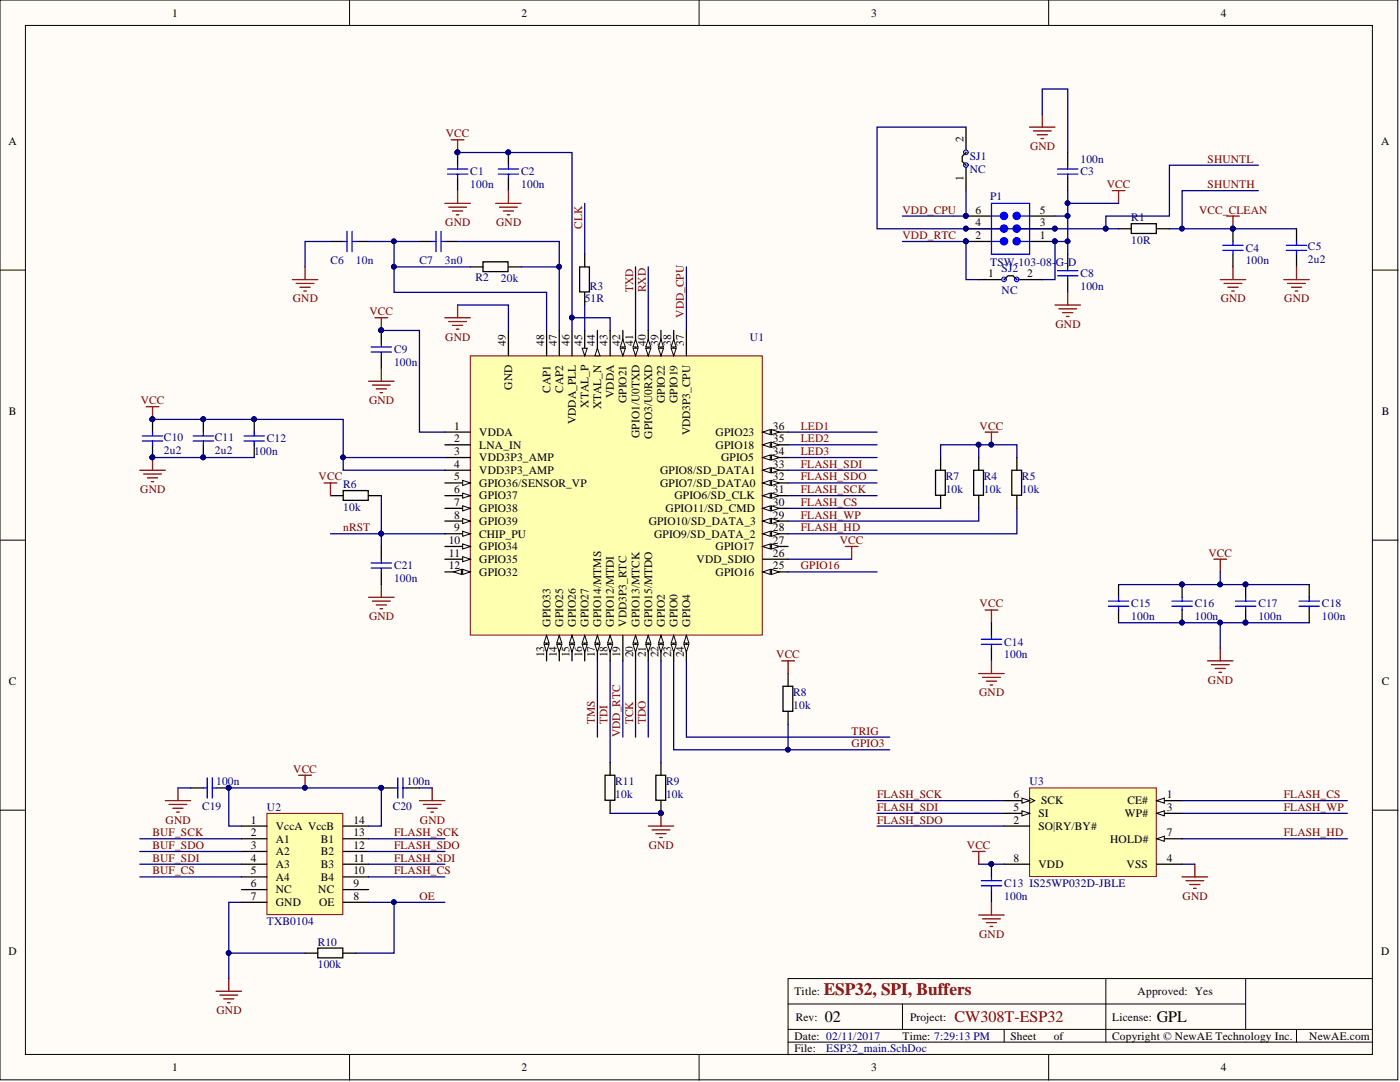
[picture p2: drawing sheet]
<svg xmlns="http://www.w3.org/2000/svg" width="279mm" height="216mm" viewBox="0 0 279 216" stroke-linecap="round" stroke-linejoin="round" font-family="sans-serif">
<defs><g id="words">
<text font-size="3.5" fill="#800000" x="164.4" y="198.6">ESP32, SPI, Buffers</text>
<g font-size="3.2">
<text x="164.6" y="204">02</text>
<text x="230.8" y="204">GPL</text>
</g>
<text font-size="3.2" fill="#800000" x="190.5" y="204">CW308T-ESP32</text>
<g font-size="2.3">
<text x="34.3" y="3.3">1</text>
<text x="104.1" y="3.3">2</text>
<text x="173.9" y="3.3">3</text>
<text x="243.6" y="3.3">4</text>
<text x="1.7" y="29">A</text>
<text x="192.3" y="28.4" transform="rotate(-90 192.3 28.4)">2</text>
<text x="275.7" y="29">A</text>
<text x="192.3" y="36.2" transform="rotate(-90 192.3 36.2)">1</text>
<text x="194.7" y="45.1">4</text>
<text x="194.7" y="47.7">2</text>
<text x="194.7" y="42.6">6</text>
<text x="207.5" y="45.1">3</text>
<text x="207.5" y="47.7">1</text>
<text x="207.5" y="42.6">5</text>
<text x="197.2" y="55.3">1</text>
<text x="205" y="55.3">2</text>
<text x="101" y="69" transform="rotate(-90 101 69)">49</text>
<text x="108.6" y="69" transform="rotate(-90 108.6 69)">48</text>
<text x="111.1" y="69" transform="rotate(-90 111.1 69)">47</text>
<text x="113.6" y="69" transform="rotate(-90 113.6 69)">46</text>
<text x="116.2" y="69" transform="rotate(-90 116.2 69)">45</text>
<text x="118.7" y="69" transform="rotate(-90 118.7 69)">44</text>
<text x="121.3" y="69" transform="rotate(-90 121.3 69)">43</text>
<text x="123.8" y="69" transform="rotate(-90 123.8 69)">42</text>
<text x="126.3" y="69" transform="rotate(-90 126.3 69)">41</text>
<text x="128.9" y="69" transform="rotate(-90 128.9 69)">40</text>
<text x="131.4" y="69" transform="rotate(-90 131.4 69)">39</text>
<text x="133.9" y="69" transform="rotate(-90 133.9 69)">38</text>
<text x="136.5" y="69" transform="rotate(-90 136.5 69)">37</text>
<text x="102.2" y="77.8" transform="rotate(-90 102.2 77.8)">GND</text>
<text x="1.8" y="82.8">B</text>
<text x="109.8" y="78.4" transform="rotate(-90 109.8 78.4)">CAP1</text>
<text x="112.4" y="78.4" transform="rotate(-90 112.4 78.4)">CAP2</text>
<text x="117.5" y="81.3" transform="rotate(-90 117.5 81.3)">XTAL_P</text>
<text x="120" y="81.7" transform="rotate(-90 120 81.7)">XTAL_N</text>
<text x="122.5" y="79.4" transform="rotate(-90 122.5 79.4)">VDDA</text>
<text x="125.1" y="80.4" transform="rotate(-90 125.1 80.4)">GPIO21</text>
<text x="132.7" y="80.4" transform="rotate(-90 132.7 80.4)">GPIO22</text>
<text x="135.2" y="80.4" transform="rotate(-90 135.2 80.4)">GPIO19</text>
<text x="275.7" y="82.8">B</text>
<text x="90.6" y="85.7">1</text>
<text x="90.6" y="88.3">2</text>
<text x="95.6" y="87">VDDA</text>
<text x="95.6" y="89.5">LNA_IN</text>
<text x="114.9" y="84.6" transform="rotate(-90 114.9 84.6)">VDDA_PLL</text>
<text x="127.6" y="87.4" transform="rotate(-90 127.6 87.4)">GPIO1/U0TXD</text>
<text x="130.1" y="87.6" transform="rotate(-90 130.1 87.6)">GPIO3/U0RXD</text>
<text x="137.7" y="86.9" transform="rotate(-90 137.7 86.9)">VDD3P3_CPU</text>
<text x="142.8" y="89.5">GPIO18</text>
<text x="142.8" y="87">GPIO23</text>
<text x="154.2" y="88.3">35</text>
<text x="154.2" y="85.7">36</text>
<text x="90.6" y="90.8">3</text>
<text x="90.6" y="93.3">4</text>
<text x="90.6" y="95.9">5</text>
<text x="95.6" y="92.1">VDD3P3_AMP</text>
<text x="95.6" y="94.6">VDD3P3_AMP</text>
<text x="131.7" y="94.6">GPIO8/SD_DATA1</text>
<text x="143.9" y="92.1">GPIO5</text>
<text x="154.2" y="95.9">32</text>
<text x="154.2" y="93.3">33</text>
<text x="154.2" y="90.8">34</text>
<text x="90.6" y="98.4">6</text>
<text x="90.6" y="100.9">7</text>
<text x="95.6" y="97.1">GPIO36/SENSOR_VP</text>
<text x="95.6" y="99.7">GPIO37</text>
<text x="131.7" y="97.1">GPIO7/SD_DATA0</text>
<text x="134.6" y="99.7">GPIO6/SD_CLK</text>
<text x="154.2" y="100.9">30</text>
<text x="154.2" y="98.4">31</text>
<text x="90.6" y="103.5">8</text>
<text x="90.6" y="106">9</text>
<text x="95.6" y="102.2">GPIO38</text>
<text x="95.6" y="104.7">GPIO39</text>
<text x="95.6" y="107.3">CHIP_PU</text>
<text x="129.5" y="104.7">GPIO10/SD_DATA_3</text>
<text x="130.6" y="107.3">GPIO9/SD_DATA_2</text>
<text x="132.8" y="102.2">GPIO11/SD_CMD</text>
<text x="154.2" y="106">28</text>
<text x="154.2" y="103.5">29</text>
<text x="89.5" y="108.5">10</text>
<text x="89.5" y="111.1">11</text>
<text x="89.5" y="113.6">12</text>
<text x="95.6" y="109.8">GPIO34</text>
<text x="95.6" y="112.3">GPIO35</text>
<text x="139" y="112.3">VDD_SDIO</text>
<text x="142.8" y="109.8">GPIO17</text>
<text x="154.2" y="113.6">25</text>
<text x="154.2" y="108.5">27</text>
<text x="154.2" y="111.1">26</text>
<text x="95.6" y="114.9">GPIO32</text>
<text x="142.8" y="114.9">GPIO16</text>
<text x="109.8" y="125" transform="rotate(-90 109.8 125)">GPIO33</text>
<text x="112.4" y="125" transform="rotate(-90 112.4 125)">GPIO25</text>
<text x="114.9" y="125" transform="rotate(-90 114.9 125)">GPIO26</text>
<text x="117.5" y="125" transform="rotate(-90 117.5 125)">GPIO27</text>
<text x="120" y="125" transform="rotate(-90 120 125)">GPIO14/MTMS</text>
<text x="122.5" y="125" transform="rotate(-90 122.5 125)">GPIO12/MTDI</text>
<text x="125.1" y="125" transform="rotate(-90 125.1 125)">VDD3P3_RTC</text>
<text x="127.6" y="125" transform="rotate(-90 127.6 125)">GPIO13/MTCK</text>
<text x="130.1" y="125" transform="rotate(-90 130.1 125)">GPIO15/MTDO</text>
<text x="132.7" y="125" transform="rotate(-90 132.7 125)">GPIO2</text>
<text x="135.2" y="125" transform="rotate(-90 135.2 125)">GPIO0</text>
<text x="137.7" y="125" transform="rotate(-90 137.7 125)">GPIO4</text>
<text x="108.6" y="131.1" transform="rotate(-90 108.6 131.1)">13</text>
<text x="111.1" y="131.1" transform="rotate(-90 111.1 131.1)">14</text>
<text x="113.6" y="131.1" transform="rotate(-90 113.6 131.1)">15</text>
<text x="116.2" y="131.1" transform="rotate(-90 116.2 131.1)">16</text>
<text x="118.7" y="131.1" transform="rotate(-90 118.7 131.1)">17</text>
<text x="121.3" y="131.1" transform="rotate(-90 121.3 131.1)">18</text>
<text x="123.8" y="131.1" transform="rotate(-90 123.8 131.1)">19</text>
<text x="126.3" y="131.1" transform="rotate(-90 126.3 131.1)">20</text>
<text x="128.9" y="131.1" transform="rotate(-90 128.9 131.1)">21</text>
<text x="131.4" y="131.1" transform="rotate(-90 131.4 131.1)">22</text>
<text x="133.9" y="131.1" transform="rotate(-90 133.9 131.1)">23</text>
<text x="136.5" y="131.1" transform="rotate(-90 136.5 131.1)">24</text>
<text x="1.8" y="136.8">C</text>
<text x="275.7" y="136.8">C</text>
<text x="202.3" y="161.8">5</text>
<text x="202.3" y="159.3">6</text>
<text x="207.8" y="160.5">SCK</text>
<text x="225" y="160.5">CE#</text>
<text x="232.9" y="159.3">1</text>
<text x="232.9" y="161.8">3</text>
<text x="50.1" y="164.3">1</text>
<text x="50.1" y="166.9">2</text>
<text x="55" y="165.6">VccA VccB</text>
<text x="70.5" y="166.9">13</text>
<text x="70.5" y="164.3">14</text>
<text x="202.3" y="164.3">2</text>
<text x="207.3" y="165.6">SO|RY/BY#</text>
<text x="207.3" y="163.1">SI</text>
<text x="224.5" y="163.1">WP#</text>
<text x="232.9" y="166.9">7</text>
<text x="50.1" y="169.4">3</text>
<text x="50.1" y="171.9">4</text>
<text x="55" y="168.1">A1</text>
<text x="55" y="170.7">A2</text>
<text x="55" y="173.2">A3</text>
<text x="64" y="173.2">B3</text>
<text x="64" y="170.7">B2</text>
<text x="64" y="168.1">B1</text>
<text x="70.5" y="171.9">11</text>
<text x="70.5" y="169.4">12</text>
<text x="202.3" y="171.9">8</text>
<text x="207.3" y="173.2">VDD</text>
<text x="221.5" y="168.1">HOLD#</text>
<text x="224.8" y="173.2">VSS</text>
<text x="232.9" y="171.9">4</text>
<text x="50.1" y="174.5">5</text>
<text x="50.1" y="177">6</text>
<text x="50.1" y="179.5">7</text>
<text x="55" y="175.7">A4</text>
<text x="55" y="178.3">NC</text>
<text x="63.5" y="178.3">NC</text>
<text x="64" y="175.7">B4</text>
<text x="70.5" y="179.5">8</text>
<text x="70.5" y="177">9</text>
<text x="70.5" y="174.5">10</text>
<text x="55" y="180.8">GND</text>
<text x="63.7" y="180.8">OE</text>
<text x="1.7" y="190.6">D</text>
<text x="275.7" y="190.6">D</text>
<text x="158.5" y="198.6">Title:</text>
<text x="158.8" y="203.6">Rev:</text>
<text x="181.6" y="203.6">Project:</text>
<text x="222" y="203.6">License:</text>
<text x="227" y="198.6">Approved: Yes</text>
<text x="158.5" y="207.4">Date: 02/11/2017</text>
<text x="158.5" y="210">File:</text>
<text x="180.1" y="207.4">Time: 7:29:13 PM</text>
<text x="201.7" y="207.4">Sheet</text>
<text x="210.3" y="207.4">of</text>
<text x="222" y="207.4">Copyright © NewAE Technology Inc.</text>
<text x="261.3" y="207.4">NewAE.com</text>
<text x="34.3" y="213.8">1</text>
<text x="104.1" y="213.8">2</text>
<text x="173.9" y="213.8">3</text>
<text x="243.6" y="213.8">4</text>
</g>
<g font-size="2.3" fill="#800000">
<text x="89" y="27.4">VCC</text>
<text x="205.6" y="29.9">GND</text>
<text x="241" y="32.5">SHUNTL</text>
<text x="220.9" y="37.5">VCC</text>
<text x="241" y="37.5">SHUNTH</text>
<text x="88.9" y="45.1">GND</text>
<text x="99" y="45.1">GND</text>
<text x="116.2" y="45.6" transform="rotate(-90 116.2 45.6)">CLK</text>
<text x="180.1" y="42.6">VDD_CPU</text>
<text x="180.1" y="47.7">VDD_RTC</text>
<text x="239.3" y="42.6">VCC_CLEAN</text>
<text x="126.3" y="58.3" transform="rotate(-90 126.3 58.3)">TXD</text>
<text x="128.9" y="58.3" transform="rotate(-90 128.9 58.3)">RXD</text>
<text x="58.4" y="60.4">GND</text>
<text x="73.7" y="62.9">VCC</text>
<text x="136.5" y="63.4" transform="rotate(-90 136.5 63.4)">VDD_CPU</text>
<text x="210.6" y="65.4">GND</text>
<text x="243.6" y="60.4">GND</text>
<text x="256.3" y="60.4">GND</text>
<text x="88.9" y="68">GND</text>
<text x="28.1" y="80.6">VCC</text>
<text x="73.6" y="80.6">GND</text>
<text x="159.8" y="85.7">LED1</text>
<text x="159.8" y="88.3">LED2</text>
<text x="195.5" y="85.7">VCC</text>
<text x="63.6" y="95.9">VCC</text>
<text x="159.8" y="95.9">FLASH_SDO</text>
<text x="159.8" y="93.3">FLASH_SDI</text>
<text x="159.8" y="90.8">LED3</text>
<text x="28" y="98.4">GND</text>
<text x="159.8" y="98.4">FLASH_SCK</text>
<text x="159.8" y="100.9">FLASH_CS</text>
<text x="68.5" y="106">nRST</text>
<text x="159.8" y="106">FLASH_HD</text>
<text x="159.8" y="103.5">FLASH_WP</text>
<text x="159.8" y="113.6">GPIO16</text>
<text x="167.6" y="108.5">VCC</text>
<text x="241.2" y="111.1">VCC</text>
<text x="73.6" y="123.8">GND</text>
<text x="195.5" y="121.2">VCC</text>
<text x="154.9" y="131.4">VCC</text>
<text x="241.1" y="136.4">GND</text>
<text x="195.4" y="139">GND</text>
<text x="118.7" y="144.5" transform="rotate(-90 118.7 144.5)">TMS</text>
<text x="121.3" y="144.5" transform="rotate(-90 121.3 144.5)">TDI</text>
<text x="123.8" y="147.1" transform="rotate(-90 123.8 147.1)">VDD_RTC</text>
<text x="126.3" y="144.5" transform="rotate(-90 126.3 144.5)">TCK</text>
<text x="128.9" y="144.5" transform="rotate(-90 128.9 144.5)">TDO</text>
<text x="170" y="146.6">TRIG</text>
<text x="170" y="149.1">GPIO3</text>
<text x="58.5" y="154.2">VCC</text>
<text x="175" y="161.8">FLASH_SDI</text>
<text x="175" y="159.3">FLASH_SCK</text>
<text x="256.2" y="161.8">FLASH_WP</text>
<text x="256.2" y="159.3">FLASH_CS</text>
<text x="30.4" y="166.9">BUF_SCK</text>
<text x="33.1" y="164.3">GND</text>
<text x="78.6" y="166.9">FLASH_SCK</text>
<text x="83.8" y="164.3">GND</text>
<text x="175" y="164.3">FLASH_SDO</text>
<text x="256.2" y="166.9">FLASH_HD</text>
<text x="30.4" y="169.4">BUF_SDO</text>
<text x="30.4" y="171.9">BUF_SDI</text>
<text x="78.6" y="171.9">FLASH_SDI</text>
<text x="78.6" y="169.4">FLASH_SDO</text>
<text x="129.5" y="169.4">GND</text>
<text x="193" y="169.4">VCC</text>
<text x="30.4" y="174.5">BUF_CS</text>
<text x="78.6" y="174.5">FLASH_CS</text>
<text x="83.7" y="179.5">OE</text>
<text x="236" y="179.5">GND</text>
<text x="195.4" y="187.1">GND</text>
<text x="43.2" y="202.4">GND</text>
</g>
<g font-size="2.3" fill="#000080">
<text x="93.9" y="35">C1</text>
<text x="104" y="35">C2</text>
<text x="193.6" y="32">SJ1</text>
<text x="193.6" y="34.5">NC</text>
<text x="215.6" y="35">C3</text>
<text x="215.6" y="32.5">100n</text>
<text x="93.9" y="37.5">100n</text>
<text x="104" y="37.5">100n</text>
<text x="197.6" y="39.8">P1</text>
<text x="225.8" y="44.1">R1</text>
<text x="66" y="52.7">C6</text>
<text x="71" y="52.7">10n</text>
<text x="83.7" y="52.7">C7</text>
<text x="88.8" y="52.7">3n0</text>
<text x="197.6" y="53">TSW-103-08-G-D</text>
<text x="225.8" y="48.7">10R</text>
<text x="248.6" y="50.2">C4</text>
<text x="248.6" y="52.7">100n</text>
<text x="261" y="50">C5</text>
<text x="261" y="52.5">2u2</text>
<text x="94.9" y="56">R2</text>
<text x="99.9" y="56.3">20k</text>
<text x="117.7" y="57.8">R3</text>
<text x="199.9" y="54.3">SJ2</text>
<text x="199.9" y="58.6">NC</text>
<text x="215.6" y="55.3">C8</text>
<text x="215.6" y="57.8">100n</text>
<text x="116.7" y="60.4">51R</text>
<text x="78.6" y="70.5">C9</text>
<text x="149.7" y="68">U1</text>
<text x="78.6" y="73">100n</text>
<text x="32.7" y="88">C10</text>
<text x="42.9" y="88">C11</text>
<text x="53.3" y="88.3">C12</text>
<text x="32.7" y="90.5">2u2</text>
<text x="42.9" y="90.5">2u2</text>
<text x="50.7" y="90.8">100n</text>
<text x="188.7" y="95.9">R7</text>
<text x="196.3" y="95.9">R4</text>
<text x="204" y="95.9">R5</text>
<text x="68.5" y="97.4">R6</text>
<text x="68.5" y="101.9">10k</text>
<text x="188.7" y="98.4">10k</text>
<text x="196.3" y="98.4">10k</text>
<text x="204" y="98.4">10k</text>
<text x="78.6" y="113.6">C21</text>
<text x="78.6" y="116.1">100n</text>
<text x="225.8" y="121.2">C15</text>
<text x="225.8" y="123.8">100n</text>
<text x="238.5" y="121.2">C16</text>
<text x="238.5" y="123.8">100n</text>
<text x="251.1" y="121.2">C17</text>
<text x="251.1" y="123.8">100n</text>
<text x="263.8" y="121.2">C18</text>
<text x="263.8" y="123.8">100n</text>
<text x="200.4" y="128.8">C14</text>
<text x="200.4" y="131.4">100n</text>
<text x="158.3" y="139">R8</text>
<text x="158.3" y="141.5">10k</text>
<text x="40.3" y="161.5">C19</text>
<text x="43.1" y="156.7">100n</text>
<text x="53.3" y="161.8">U2</text>
<text x="78.4" y="161.5">C20</text>
<text x="81.2" y="156.7">100n</text>
<text x="122.8" y="156.7">R11</text>
<text x="122.8" y="159.3">10k</text>
<text x="132.9" y="156.7">R9</text>
<text x="132.9" y="159.3">10k</text>
<text x="205.5" y="156.7">U3</text>
<text x="200.4" y="177">C13 IS25WP032D-JBLE</text>
<text x="200.4" y="179.5">100n</text>
<text x="53.3" y="184.6">TXB0104</text>
<text x="63.4" y="188.7">R10</text>
<text x="63.4" y="193.2">100k</text>
<text x="164.9" y="210">ESP32_main.SchDoc</text>
</g>
</g></defs>
<g fill="#fffcf8" stroke="#000" stroke-width=".2">
<path d="M0 0h279v215.5h-279z"/>
<path d="M5.1 5.1h268.8v205.3h-268.8z"/>
</g>
<g fill="none" stroke="#000" stroke-width=".2">
<path d="M69.8 0v5.1M139.5 0v5.1M209.3 0v5.1M0 53.9h5.1M274 53.9h5M0 107.8h5.1M274 107.8h5M0 161.7h5.1M274 161.7h5M220.7 195.3v12.6M248.6 195.3h-91.3v15.2M274 195.3h-25.4v10.1"/>
<path d="M69.8 210.5v5M139.5 210.5v5M157.3 200.3h91.3M157.3 207.9h116.7M157.3 205.4h116.7M180.1 200.3v5.1M200.4 205.4v2.5M209.3 210.5v5M258.7 205.4v2.5"/>
</g>
<path d="M93.9 71h58.2v55.7h-58.2z" fill="#ffffb0" stroke="#800000" stroke-width=".2"/>
<path d="M88.8 86.2h5.1M88.8 91.3h5.1M88.8 93.8h5.1M88.8 96.4h5.1" fill="none" stroke="#000" stroke-width=".25"/>
<path d="M92.3 95.9l1.6 .5-1.6 .5z" fill="#fffcf8"/>
<path d="M92.3 95.9l1.6 .5-1.6 .5z" fill="none" stroke="#000" stroke-width=".2"/>
<path d="M88.8 98.9h5.1" fill="none" stroke="#000" stroke-width=".25"/>
<path d="M92.3 98.4l1.6 .5-1.6 .5z" fill="#fffcf8"/>
<path d="M92.3 98.4l1.6 .5-1.6 .5z" fill="none" stroke="#000" stroke-width=".2"/>
<path d="M88.8 101.4h5.1" fill="none" stroke="#000" stroke-width=".25"/>
<path d="M92.3 100.9l1.6 .5-1.6 .5z" fill="#fffcf8"/>
<path d="M92.3 100.9l1.6 .5-1.6 .5z" fill="none" stroke="#000" stroke-width=".2"/>
<path d="M88.8 104h5.1" fill="none" stroke="#000" stroke-width=".25"/>
<path d="M92.3 103.5l1.6 .5-1.6 .5z" fill="#fffcf8"/>
<path d="M92.3 103.5l1.6 .5-1.6 .5z" fill="none" stroke="#000" stroke-width=".2"/>
<path d="M88.8 106.5h5.1" fill="none" stroke="#000" stroke-width=".25"/>
<path d="M92.3 106l1.6 .5-1.6 .5z" fill="#fffcf8"/>
<path d="M92.3 106l1.6 .5-1.6 .5z" fill="none" stroke="#000" stroke-width=".2"/>
<path d="M88.8 109h5.1" fill="none" stroke="#000" stroke-width=".25"/>
<path d="M92.3 108.5l1.6 .5-1.6 .6z" fill="#fffcf8"/>
<path d="M92.3 108.5l1.6 .5-1.6 .6z" fill="none" stroke="#000" stroke-width=".2"/>
<path d="M88.8 111.6h5.1" fill="none" stroke="#000" stroke-width=".25"/>
<path d="M92.3 111.1l1.6 .5-1.6 .5z" fill="#fffcf8"/>
<path d="M92.3 111.1l1.6 .5-1.6 .5z" fill="none" stroke="#000" stroke-width=".2"/>
<path d="M88.8 114.1h5.1" fill="none" stroke="#000" stroke-width=".25"/>
<path d="M92.3 113.6l1.6 .5-1.6 .5z" fill="#fffcf8"/>
<path d="M92.3 113.6l1.6 .5-1.6 .5z" fill="none" stroke="#000" stroke-width=".2"/>
<path d="M90.6 114.1l1.5-.5v1z" fill="#fffcf8"/>
<path d="M90.6 114.1l1.5-.5v1z" fill="none" stroke="#000" stroke-width=".2"/>
<path d="M109.1 126.8v5.1" fill="none" stroke="#000" stroke-width=".25"/>
<path d="M109.1 126.8l.5 1.5h-1z" fill="#fffcf8"/>
<path d="M109.1 126.8l.5 1.5h-1z" fill="none" stroke="#000" stroke-width=".2"/>
<path d="M108.6 128.6h1l-.5 1.5z" fill="#fffcf8"/>
<path d="M108.6 128.6h1l-.5 1.5z" fill="none" stroke="#000" stroke-width=".2"/>
<path d="M111.6 126.8v5.1" fill="none" stroke="#000" stroke-width=".25"/>
<path d="M111.6 126.8l.5 1.5h-1z" fill="#fffcf8"/>
<path d="M111.6 126.8l.5 1.5h-1z" fill="none" stroke="#000" stroke-width=".2"/>
<path d="M111.1 128.6h1l-.5 1.5z" fill="#fffcf8"/>
<path d="M111.1 128.6h1l-.5 1.5z" fill="none" stroke="#000" stroke-width=".2"/>
<path d="M114.2 126.8v5.1" fill="none" stroke="#000" stroke-width=".25"/>
<path d="M114.2 126.8l.5 1.5h-1.1z" fill="#fffcf8"/>
<path d="M114.2 126.8l.5 1.5h-1.1z" fill="none" stroke="#000" stroke-width=".2"/>
<path d="M113.6 128.6h1.1l-.5 1.5z" fill="#fffcf8"/>
<path d="M113.6 128.6h1.1l-.5 1.5z" fill="none" stroke="#000" stroke-width=".2"/>
<path d="M116.7 126.8v5.1" fill="none" stroke="#000" stroke-width=".25"/>
<path d="M116.7 126.8l.5 1.5h-1z" fill="#fffcf8"/>
<path d="M116.7 126.8l.5 1.5h-1z" fill="none" stroke="#000" stroke-width=".2"/>
<path d="M116.2 128.6h1l-.5 1.5z" fill="#fffcf8"/>
<path d="M116.2 128.6h1l-.5 1.5z" fill="none" stroke="#000" stroke-width=".2"/>
<path d="M119.2 126.8v5.1" fill="none" stroke="#000" stroke-width=".25"/>
<path d="M119.2 126.8l.5 1.5h-1z" fill="#fffcf8"/>
<path d="M119.2 126.8l.5 1.5h-1z" fill="none" stroke="#000" stroke-width=".2"/>
<path d="M118.7 128.6h1l-.5 1.5z" fill="#fffcf8"/>
<path d="M118.7 128.6h1l-.5 1.5z" fill="none" stroke="#000" stroke-width=".2"/>
<path d="M121.8 126.8v5.1" fill="none" stroke="#000" stroke-width=".25"/>
<path d="M121.8 126.8l.5 1.5h-1z" fill="#fffcf8"/>
<path d="M121.8 126.8l.5 1.5h-1z" fill="none" stroke="#000" stroke-width=".2"/>
<path d="M121.3 128.6h1l-.5 1.5z" fill="#fffcf8"/>
<path d="M121.3 128.6h1l-.5 1.5z" fill="none" stroke="#000" stroke-width=".2"/>
<path d="M126.8 126.8v5.1" fill="none" stroke="#000" stroke-width=".25"/>
<path d="M126.8 126.8l.5 1.5h-1z" fill="#fffcf8"/>
<path d="M126.8 126.8l.5 1.5h-1z" fill="none" stroke="#000" stroke-width=".2"/>
<path d="M126.3 128.6h1l-.5 1.5z" fill="#fffcf8"/>
<path d="M126.3 128.6h1l-.5 1.5z" fill="none" stroke="#000" stroke-width=".2"/>
<path d="M129.4 126.8v5.1" fill="none" stroke="#000" stroke-width=".25"/>
<path d="M129.4 126.8l.5 1.5h-1z" fill="#fffcf8"/>
<path d="M129.4 126.8l.5 1.5h-1z" fill="none" stroke="#000" stroke-width=".2"/>
<path d="M128.9 128.6h1l-.5 1.5z" fill="#fffcf8"/>
<path d="M128.9 128.6h1l-.5 1.5z" fill="none" stroke="#000" stroke-width=".2"/>
<path d="M131.9 126.8v5.1" fill="none" stroke="#000" stroke-width=".25"/>
<path d="M131.9 126.8l.5 1.5h-1z" fill="#fffcf8"/>
<path d="M131.9 126.8l.5 1.5h-1z" fill="none" stroke="#000" stroke-width=".2"/>
<path d="M131.4 128.6h1l-.5 1.5z" fill="#fffcf8"/>
<path d="M131.4 128.6h1l-.5 1.5z" fill="none" stroke="#000" stroke-width=".2"/>
<path d="M134.4 126.8v5.1" fill="none" stroke="#000" stroke-width=".25"/>
<path d="M134.4 126.8l.6 1.5h-1.1z" fill="#fffcf8"/>
<path d="M134.4 126.8l.6 1.5h-1.1z" fill="none" stroke="#000" stroke-width=".2"/>
<path d="M133.9 128.6h1.1l-.6 1.5z" fill="#fffcf8"/>
<path d="M133.9 128.6h1.1l-.6 1.5z" fill="none" stroke="#000" stroke-width=".2"/>
<path d="M137 126.8v5.1" fill="none" stroke="#000" stroke-width=".25"/>
<path d="M137 126.8l.5 1.5h-1z" fill="#fffcf8"/>
<path d="M137 126.8l.5 1.5h-1z" fill="none" stroke="#000" stroke-width=".2"/>
<path d="M136.5 128.6h1l-.5 1.5z" fill="#fffcf8"/>
<path d="M136.5 128.6h1l-.5 1.5z" fill="none" stroke="#000" stroke-width=".2"/>
<path d="M152.2 114.1h5.1" fill="none" stroke="#000" stroke-width=".25"/>
<path d="M152.2 114.1l1.5-.5v1z" fill="#fffcf8"/>
<path d="M152.2 114.1l1.5-.5v1z" fill="none" stroke="#000" stroke-width=".2"/>
<path d="M154 113.6l1.5 .5-1.5 .5z" fill="#fffcf8"/>
<path d="M154 113.6l1.5 .5-1.5 .5z" fill="none" stroke="#000" stroke-width=".2"/>
<path d="M152.2 109h5.1" fill="none" stroke="#000" stroke-width=".25"/>
<path d="M152.2 109l1.5-.5v1.1z" fill="#fffcf8"/>
<path d="M152.2 109l1.5-.5v1.1z" fill="none" stroke="#000" stroke-width=".2"/>
<path d="M154 108.5l1.5 .5-1.5 .6z" fill="#fffcf8"/>
<path d="M154 108.5l1.5 .5-1.5 .6z" fill="none" stroke="#000" stroke-width=".2"/>
<path d="M152.2 106.5h5.1" fill="none" stroke="#000" stroke-width=".25"/>
<path d="M152.2 106.5l1.5-.5v1z" fill="#fffcf8"/>
<path d="M152.2 106.5l1.5-.5v1z" fill="none" stroke="#000" stroke-width=".2"/>
<path d="M154 106l1.5 .5-1.5 .5z" fill="#fffcf8"/>
<path d="M154 106l1.5 .5-1.5 .5z" fill="none" stroke="#000" stroke-width=".2"/>
<path d="M152.2 104h5.1" fill="none" stroke="#000" stroke-width=".25"/>
<path d="M152.2 104l1.5-.5v1z" fill="#fffcf8"/>
<path d="M152.2 104l1.5-.5v1z" fill="none" stroke="#000" stroke-width=".2"/>
<path d="M154 103.5l1.5 .5-1.5 .5z" fill="#fffcf8"/>
<path d="M154 103.5l1.5 .5-1.5 .5z" fill="none" stroke="#000" stroke-width=".2"/>
<path d="M152.2 101.4h5.1" fill="none" stroke="#000" stroke-width=".25"/>
<path d="M152.2 101.4l1.5-.5v1z" fill="#fffcf8"/>
<path d="M152.2 101.4l1.5-.5v1z" fill="none" stroke="#000" stroke-width=".2"/>
<path d="M154 100.9l1.5 .5-1.5 .5z" fill="#fffcf8"/>
<path d="M154 100.9l1.5 .5-1.5 .5z" fill="none" stroke="#000" stroke-width=".2"/>
<path d="M152.2 98.9h5.1" fill="none" stroke="#000" stroke-width=".25"/>
<path d="M152.2 98.9l1.5-.5v1z" fill="#fffcf8"/>
<path d="M152.2 98.9l1.5-.5v1z" fill="none" stroke="#000" stroke-width=".2"/>
<path d="M154 98.4l1.5 .5-1.5 .5z" fill="#fffcf8"/>
<path d="M154 98.4l1.5 .5-1.5 .5z" fill="none" stroke="#000" stroke-width=".2"/>
<path d="M152.2 96.4h5.1" fill="none" stroke="#000" stroke-width=".25"/>
<path d="M152.2 96.4l1.5-.5v1z" fill="#fffcf8"/>
<path d="M152.2 96.4l1.5-.5v1z" fill="none" stroke="#000" stroke-width=".2"/>
<path d="M154 95.9l1.5 .5-1.5 .5z" fill="#fffcf8"/>
<path d="M154 95.9l1.5 .5-1.5 .5z" fill="none" stroke="#000" stroke-width=".2"/>
<path d="M152.2 93.8h5.1" fill="none" stroke="#000" stroke-width=".25"/>
<path d="M152.2 93.8l1.5-.5v1z" fill="#fffcf8"/>
<path d="M152.2 93.8l1.5-.5v1z" fill="none" stroke="#000" stroke-width=".2"/>
<path d="M154 93.3l1.5 .5-1.5 .5z" fill="#fffcf8"/>
<path d="M154 93.3l1.5 .5-1.5 .5z" fill="none" stroke="#000" stroke-width=".2"/>
<path d="M152.2 91.3h5.1" fill="none" stroke="#000" stroke-width=".25"/>
<path d="M152.2 91.3l1.5-.5v1z" fill="#fffcf8"/>
<path d="M152.2 91.3l1.5-.5v1z" fill="none" stroke="#000" stroke-width=".2"/>
<path d="M154 90.8l1.5 .5-1.5 .5z" fill="#fffcf8"/>
<path d="M154 90.8l1.5 .5-1.5 .5z" fill="none" stroke="#000" stroke-width=".2"/>
<path d="M152.2 88.8h5.1" fill="none" stroke="#000" stroke-width=".25"/>
<path d="M152.2 88.8l1.5-.5v1z" fill="#fffcf8"/>
<path d="M152.2 88.8l1.5-.5v1z" fill="none" stroke="#000" stroke-width=".2"/>
<path d="M154 88.3l1.5 .5-1.5 .5z" fill="#fffcf8"/>
<path d="M154 88.3l1.5 .5-1.5 .5z" fill="none" stroke="#000" stroke-width=".2"/>
<path d="M152.2 86.2h5.1" fill="none" stroke="#000" stroke-width=".25"/>
<path d="M152.2 86.2l1.5-.5v1z" fill="#fffcf8"/>
<path d="M152.2 86.2l1.5-.5v1z" fill="none" stroke="#000" stroke-width=".2"/>
<path d="M154 85.7l1.5 .5-1.5 .5z" fill="#fffcf8"/>
<path d="M154 85.7l1.5 .5-1.5 .5z" fill="none" stroke="#000" stroke-width=".2"/>
<path d="M134.4 65.9v5.1" fill="none" stroke="#000" stroke-width=".25"/>
<path d="M133.9 69.5h1.1l-.6 1.5z" fill="#fffcf8"/>
<path d="M133.9 69.5h1.1l-.6 1.5z" fill="none" stroke="#000" stroke-width=".2"/>
<path d="M134.4 67.7l.6 1.5h-1.1z" fill="#fffcf8"/>
<path d="M134.4 67.7l.6 1.5h-1.1z" fill="none" stroke="#000" stroke-width=".2"/>
<path d="M131.9 65.9v5.1" fill="none" stroke="#000" stroke-width=".25"/>
<path d="M131.4 69.5h1l-.5 1.5z" fill="#fffcf8"/>
<path d="M131.4 69.5h1l-.5 1.5z" fill="none" stroke="#000" stroke-width=".2"/>
<path d="M131.9 67.7l.5 1.5h-1z" fill="#fffcf8"/>
<path d="M131.9 67.7l.5 1.5h-1z" fill="none" stroke="#000" stroke-width=".2"/>
<path d="M129.4 65.9v5.1" fill="none" stroke="#000" stroke-width=".25"/>
<path d="M128.9 69.5h1l-.5 1.5z" fill="#fffcf8"/>
<path d="M128.9 69.5h1l-.5 1.5z" fill="none" stroke="#000" stroke-width=".2"/>
<path d="M129.4 67.7l.5 1.5h-1z" fill="#fffcf8"/>
<path d="M129.4 67.7l.5 1.5h-1z" fill="none" stroke="#000" stroke-width=".2"/>
<path d="M126.8 65.9v5.1" fill="none" stroke="#000" stroke-width=".25"/>
<path d="M126.3 69.5h1l-.5 1.5z" fill="#fffcf8"/>
<path d="M126.3 69.5h1l-.5 1.5z" fill="none" stroke="#000" stroke-width=".2"/>
<path d="M126.8 67.7l.5 1.5h-1z" fill="#fffcf8"/>
<path d="M126.8 67.7l.5 1.5h-1z" fill="none" stroke="#000" stroke-width=".2"/>
<path d="M124.3 65.9v5.1" fill="none" stroke="#000" stroke-width=".25"/>
<path d="M123.8 69.5h1l-.5 1.5z" fill="#fffcf8"/>
<path d="M123.8 69.5h1l-.5 1.5z" fill="none" stroke="#000" stroke-width=".2"/>
<path d="M124.3 67.7l.5 1.5h-1z" fill="#fffcf8"/>
<path d="M124.3 67.7l.5 1.5h-1z" fill="none" stroke="#000" stroke-width=".2"/>
<path d="M119.2 65.9v5.1M121.8 65.9v5.1" fill="none" stroke="#000" stroke-width=".25"/>
<path d="M119.2 69.5l.5 1.5h-1z" fill="#fffcf8"/>
<path d="M119.2 69.5l.5 1.5h-1z" fill="none" stroke="#000" stroke-width=".2"/>
<path d="M116.7 65.9v5.1" fill="none" stroke="#000" stroke-width=".25"/>
<path d="M116.2 69.5h1l-.5 1.5z" fill="#fffcf8"/>
<path d="M116.2 69.5h1l-.5 1.5z" fill="none" stroke="#000" stroke-width=".2"/>
<g fill="none" stroke="#000" stroke-width=".25">
<path d="M91.3 30.4v2.6M91.3 35.5v2.5M101.5 30.4v2.6M101.5 35.5v2.5M213.1 30.4v2.6M213.1 35.5v2.5M66 48.2h2.5M71 48.2h2.6M83.7 48.2h2.5M88.8 48.2h2.5M93.9 53.3h2.5M96.4 52.2h5v2h-5z"/>
<path d="M101.5 53.3h2.5M115.7 53.3h1.9v5h-1.9zM116.7 50.7v2.6M116.7 58.3v2.6M213.1 50.7v2.6M213.1 55.8v2.5M223.2 45.6h2.6M225.8 44.6h5v2h-5zM230.8 45.6h2.6M246.1 45.6v2.6M246.1 50.7v2.6M258.7 45.6v2.6"/>
<path d="M258.7 50.7v2.6M76.1 65.9v2.6M76.1 71v2.5M101.5 65.9v5.1M109.1 65.9v5.1M111.6 65.9v5.1M114.2 65.9v5.1M137 65.9v5.1M30.4 83.7v2.5M30.4 88.8v2.5M40.6 83.7v2.5M40.6 88.8v2.5"/>
<path d="M50.7 83.7v2.5M50.7 88.8v2.5M88.8 88.8h5.1M194.3 93.8h2v5h-2zM195.3 91.3v2.5M195.3 98.9v2.5M201.9 93.8h2v5h-2zM202.9 91.3v2.5M202.9 98.9v2.5M152.2 111.6h5.1M124.3 126.8v5.1M130.9 154.7h1.9v5h-1.9z"/>
<path d="M131.9 152.2v2.5M131.9 159.8v2.5M197.9 172.4v2.6M197.9 177.5v2.5"/>
</g>
<g fill="none" stroke="#800000" stroke-width=".25">
<path d="M90.1 27.9h2.5M91.3 27.9v2.5M91.3 38v2.6M101.5 38v2.6M205.5 25.4h5M206.2 26.1h3.6M207 26.9h2M207.8 27.6h.5M208 22.8v2.6M222 38h2.5M223.2 38v2.6M58.3 55.8h5.1"/>
<path d="M59.1 56.6h3.6M59.9 57.3h2M60.6 58.1h.5M60.9 53.3v2.5M88.8 40.6h5.1M89.5 41.3h3.6M90.3 42.1h2M91.1 42.9h.5M98.9 40.6h5.1M99.7 41.3h3.5M100.5 42.1h2M101.2 42.9h.5"/>
<path d="M213.1 58.3v2.6M243.5 55.8h5.1M244.3 56.6h3.5M244.8 43.1h2.5M245 57.3h2.1M245.8 58.1h.5M246.1 43.1v2.5M246.1 53.3v2.5M256.2 55.8h5.1M257 56.6h3.5M257.7 57.3h2.1M258.5 58.1h.5"/>
<path d="M258.7 53.3v2.5M73.6 76.1h5M74.3 76.8h3.6M74.8 63.4h2.6M75.1 77.6h2M75.8 78.4h.6M76.1 63.4v2.5M76.1 73.5v2.6M88.8 63.4h5.1M89.5 64.2h3.6M90.3 64.9h2M91.1 65.7h.5"/>
<path d="M91.3 60.9v2.5M210.5 60.9h5.1M211.3 61.6h3.6M212.1 62.4h2M212.8 63.1h.5M27.9 93.8h5.1M28.7 94.6h3.5M29.2 81.2h2.5M29.4 95.4h2.1M30.2 96.1h.5M30.4 81.2v2.5M30.4 91.3v2.5"/>
<path d="M196.6 86.2h2.5M197.9 86.2v2.6M73.6 119.2h5M74.3 119.9h3.6M76.1 116.7v2.5M168.7 109h2.5M170 109v2.6M75.1 120.7h2M75.8 121.5h.6M129.4 164.8h5M130.1 165.6h3.6M130.9 166.4h2"/>
<path d="M131.7 167.1h.5M131.9 162.3v2.5M194.1 169.9h2.5M195.3 169.9v2.5M235.9 175h5.1M236.7 175.7h3.5M237.4 176.5h2.1M238.2 177.3h.5M238.5 172.4v2.6M195.3 182.6h5.1M196.1 183.3h3.5M196.9 184.1h2"/>
<path d="M197.6 184.9h.5M197.9 180v2.6"/>
</g>
<g fill="#000080" stroke="#000080" stroke-width=".2">
<circle cx="76.1" cy="65.9" r=".47"/>
<circle cx="30.4" cy="83.6" r=".47"/>
<circle cx="91.3" cy="30.4" r=".47"/>
<circle cx="246" cy="45.6" r=".47"/>
<circle cx="30.4" cy="91.3" r=".47"/>
<circle cx="40.5" cy="83.6" r=".47"/>
<circle cx="40.5" cy="91.3" r=".47"/>
<circle cx="50.7" cy="83.6" r=".47"/>
<circle cx="101.4" cy="30.4" r=".47"/>
<circle cx="197.8" cy="172.4" r=".47"/>
<circle cx="197.8" cy="88.7" r=".47"/>
<circle cx="131.9" cy="162.3" r=".47"/>
</g>
<g fill="none" stroke="#00f" stroke-width=".25">
<path d="M89.3 34.7h4.1M89.3 33.7h4.1M91.3 33v.7M91.3 34.7v.8M99.4 34.7h4.1M99.4 33.7h4.1M101.5 33v.7M101.5 34.7v.8M211.1 34.7h4M211.1 33.7h4M213.1 33v.7M213.1 34.7v.8"/>
<path d="M68.5 48.2h.8M69.3 46.2v4M70.3 48.2h.7M70.3 46.2v4M86.2 48.2h.8M87 46.2v4M88 46.2v4M88 48.2h.8M211.1 55h4M211.1 54h4M213.1 53.3v.7M213.1 55v.8"/>
<path d="M244 50h4.1M244 48.9h4.1M246.1 48.2v.7M246.1 50v.7M256.7 50h4.1M256.7 48.9h4.1M258.7 48.2v.7M258.7 50v.7M74.1 70.2h4M74.1 69.2h4M76.1 68.5v.7M76.1 70.2v.8"/>
<path d="M28.4 88h4.1M28.4 87h4.1M30.4 86.2v.8M30.4 88v.8M38.6 88h4M38.6 87h4M40.6 86.2v.8M40.6 88v.8M48.7 88h4.1M48.7 87h4.1M50.7 86.2v.8M50.7 88v.8"/>
<path d="M195.8 176.8h4.1M195.8 175.7h4.1M197.9 175v.7M197.9 176.8v.7"/>
</g>
<path d="M205.5 157.2h25.3v17.7h-25.3z" fill="#ffffb0" stroke="#800000" stroke-width=".2"/>
<path d="M230.8 159.8h5.1" fill="none" stroke="#000" stroke-width=".25"/>
<path d="M230.8 159.8l1.6-.5v1z" fill="#fffcf8"/>
<path d="M230.8 159.8l1.6-.5v1z" fill="none" stroke="#000" stroke-width=".2"/>
<path d="M200.4 164.8h5.1M230.8 162.3h5.1" fill="none" stroke="#000" stroke-width=".25"/>
<path d="M230.8 162.3l1.6-.5v1z" fill="#fffcf8"/>
<path d="M230.8 162.3l1.6-.5v1z" fill="none" stroke="#000" stroke-width=".2"/>
<path d="M200.4 162.3h5.1M230.8 172.4h5.1" fill="none" stroke="#000" stroke-width=".25"/>
<path d="M204 161.8l1.5 .5-1.5 .5z" fill="#fffcf8"/>
<path d="M205.5 159.3l1 .5-1 .5M204 161.8l1.5 .5-1.5 .5z" fill="none" stroke="#000" stroke-width=".2"/>
<path d="M200.4 159.8h5.1" fill="none" stroke="#000" stroke-width=".25"/>
<path d="M204 159.3l1.5 .5-1.5 .5z" fill="#fffcf8"/>
<path d="M204 159.3l1.5 .5-1.5 .5z" fill="none" stroke="#000" stroke-width=".2"/>
<path d="M230.8 167.4h5.1" fill="none" stroke="#000" stroke-width=".25"/>
<path d="M230.8 167.4l1.6-.5v1z" fill="#fffcf8"/>
<path d="M230.8 167.4l1.6-.5v1z" fill="none" stroke="#000" stroke-width=".2"/>
<path d="M223.2 116.7v2.5M235.9 116.7v2.5M248.6 116.7v2.5M261.3 116.7v2.5M197.9 124.3v2.5M197.9 129.3v2.6M223.2 121.7v2.6M235.9 121.7v2.6M248.6 121.7v2.6M261.3 121.7v2.6M200.4 172.4h5.1" fill="none" stroke="#000" stroke-width=".25"/>
<g fill="none" stroke="#800000" stroke-width=".25">
<path d="M242.3 111.6h2.5M243.5 111.6v2.5M195.3 134.4h5.1M196.1 135.2h3.5M196.6 121.7h2.5M196.9 135.9h2M197.6 136.7h.5M197.9 121.7v2.6M197.9 131.9v2.5M241 131.9h5.1M241.8 132.6h3.5M242.5 133.4h2"/>
<path d="M243.3 134.1h.5M243.5 129.3v2.6"/>
</g>
<g fill="none" stroke="#00f" stroke-width=".25">
<path d="M221.2 119.9h4.1M223.2 119.2v.7M233.9 119.9h4M235.9 119.2v.7M246.6 119.9h4M248.6 119.2v.7M259.3 119.9h4M261.3 119.2v.7M195.8 128.6h4.1M195.8 127.6h4.1M197.9 126.8v.8M197.9 128.6v.7"/>
<path d="M221.2 121h4.1M223.2 121v.7M233.9 121h4M235.9 121v.7M246.6 121h4M248.6 121v.7M259.3 121h4M261.3 121v.7"/>
</g>
<g fill="#000080" stroke="#000080" stroke-width=".2">
<circle cx="235.9" cy="116.6" r=".47"/>
<circle cx="235.9" cy="124.2" r=".47"/>
<circle cx="248.6" cy="116.6" r=".47"/>
<circle cx="248.6" cy="124.2" r=".47"/>
</g>
<path d="M53.3 162.3h15.1v20.2h-15.1z" fill="#ffffb0" stroke="#800000" stroke-width=".2"/>
<g fill="none" stroke="#000" stroke-width=".25">
<path d="M195.3 55.8h5.1M202.9 55.8h5.1M48.2 164.8h5.1M48.2 167.4h5.1M48.2 169.9h5.1M48.2 172.4h5.1M48.2 175h5.1M48.2 177.5h5.1M68.5 164.8h5.1M68.5 167.4h5.1M68.5 169.9h5.1M68.5 172.4h5.1"/>
<path d="M68.5 175h5.1M68.5 177.5h5.1M48.2 180h5.1M60.9 190.2h2.5M63.4 189.2h5v1.9h-5zM68.5 180h5.1M68.5 190.2h2.5"/>
</g>
<path d="M43.1 197.8h5.1M43.9 198.6h3.5M44.6 199.3h2.1M45.7 195.3v2.5M45.4 200.1h.5" fill="none" stroke="#800000" stroke-width=".25"/>
<g fill="#c0c0c0" stroke="#00f" stroke-width=".2">
<circle cx="200.4" cy="55.8" r=".47"/>
<circle cx="202.9" cy="55.8" r=".47"/>
</g>
<path d="M192.8 25.4v5M192.8 33v5M200.4 55.8l.8-.8h1l.7 .8" fill="none" stroke="#000" stroke-width=".25"/>
<g fill="#c0c0c0" stroke="#00f" stroke-width=".2">
<circle cx="192.8" cy="32.9" r=".47"/>
<circle cx="192.8" cy="30.4" r=".47"/>
</g>
<g fill="none" stroke="#000" stroke-width=".25">
<path d="M192.8 30.4l-.8 .8v1l.8 .8M192.8 45.6h5.1M192.8 48.2h5.1M192.8 43.1h5.1M205.5 45.6h5M205.5 48.2h5M205.5 43.1h5M66 98.9h2.5M68.5 97.9h5v1.9h-5zM73.6 98.9h2.5M186.7 93.8h2v5h-2zM187.7 91.3v2.5"/>
<path d="M187.7 98.9v2.5M76.1 109v2.6M76.1 114.1v2.6M156.3 136.9h1.9v5h-1.9zM157.3 134.4v2.5M38.1 157.2h2.5M43.1 157.2h2.6M76.1 157.2h2.5M81.2 157.2h2.5M120.7 154.7h2v5h-2zM121.8 152.2v2.5M121.8 159.8v2.5"/>
<path d="M157.3 142v2.5"/>
</g>
<g fill="none" stroke="#800000" stroke-width=".25">
<path d="M64.7 96.4h2.5M66 96.4v2.5M156 131.9h2.5M157.3 131.9v2.5M33 159.8h5.1M35.5 157.2v2.6M59.6 154.7h2.6M60.9 154.7v2.5M83.7 159.8h5.1M86.2 157.2v2.6M33.7 160.5h3.6M34.5 161.3h2"/>
<path d="M35.3 162h.5M84.5 160.5h3.5M85.2 161.3h2.1M86 162h.5"/>
</g>
<g fill="#000080" stroke="#000080" stroke-width=".2">
<circle cx="60.8" cy="157.2" r=".47"/>
<circle cx="76.1" cy="157.2" r=".47"/>
<circle cx="45.6" cy="157.2" r=".47"/>
<circle cx="210.5" cy="45.6" r=".47"/>
<circle cx="210.5" cy="48.1" r=".47"/>
<circle cx="192.8" cy="45.6" r=".47"/>
<circle cx="192.8" cy="48.1" r=".47"/>
<circle cx="192.8" cy="43.1" r=".47"/>
<circle cx="30.4" cy="83.6" r=".47"/>
<circle cx="40.5" cy="83.6" r=".47"/>
<circle cx="50.7" cy="83.6" r=".47"/>
<circle cx="68.5" cy="91.3" r=".47"/>
<circle cx="76.1" cy="65.9" r=".47"/>
<circle cx="40.5" cy="91.3" r=".47"/>
<circle cx="30.4" cy="91.3" r=".47"/>
<circle cx="76.1" cy="106.5" r=".47"/>
<circle cx="197.8" cy="172.4" r=".47"/>
<circle cx="246" cy="45.6" r=".47"/>
<circle cx="213" cy="43.1" r=".47"/>
<circle cx="213" cy="40.5" r=".47"/>
<circle cx="213" cy="48.1" r=".47"/>
<circle cx="235.9" cy="45.6" r=".47"/>
<circle cx="220.7" cy="45.6" r=".47"/>
<circle cx="114.1" cy="63.4" r=".47"/>
<circle cx="91.3" cy="30.4" r=".47"/>
<circle cx="101.4" cy="30.4" r=".47"/>
<circle cx="111.6" cy="53.2" r=".47"/>
<circle cx="78.6" cy="53.2" r=".47"/>
<circle cx="78.6" cy="48.1" r=".47"/>
<circle cx="195.3" cy="88.7" r=".47"/>
<circle cx="197.8" cy="88.7" r=".47"/>
<circle cx="235.9" cy="116.6" r=".47"/>
<circle cx="243.5" cy="116.6" r=".47"/>
<circle cx="248.6" cy="116.6" r=".47"/>
<circle cx="235.9" cy="124.2" r=".47"/>
<circle cx="243.5" cy="124.2" r=".47"/>
<circle cx="248.6" cy="124.2" r=".47"/>
<circle cx="45.6" cy="190.2" r=".47"/>
<circle cx="78.6" cy="180" r=".47"/>
<circle cx="157.2" cy="149.6" r=".47"/>
<circle cx="131.9" cy="162.3" r=".47"/>
</g>
<g fill="none" stroke="#00f" stroke-width=".25">
<path d="M197.9 40.6h7.6v10.1h-7.6zM197.9 45.6h1.7M197.9 48.2h1.7M197.9 43.1h1.7M203.7 45.6h1.8M203.7 48.2h1.8M203.7 43.1h1.8M74.1 113.4h4M74.1 112.3h4M76.1 111.6v.7M76.1 113.4v.7M40.6 157.2h.7"/>
<path d="M41.3 155.2v4.1M42.4 157.2h.7M42.4 155.2v4.1M78.6 157.2h.8M79.4 155.2v4.1M80.4 155.2v4.1M80.4 157.2h.8"/>
</g>
<g fill="#00f" stroke="#00f" stroke-width=".25">
<circle cx="202.9" cy="45.6" r=".72"/>
<circle cx="202.9" cy="48.1" r=".72"/>
<circle cx="202.9" cy="43.1" r=".72"/>
<circle cx="200.4" cy="45.6" r=".72"/>
<circle cx="200.4" cy="48.1" r=".72"/>
<circle cx="200.4" cy="43.1" r=".72"/>
</g>
<g fill="none" stroke="#000080" stroke-width=".25">
<path d="M91.3 30.4h22.9v35.5M192.8 38v5.1h-12.7M192.8 25.4h-17.8v20.2h45.7M208 22.8v-5h5.1v12.6M213.1 38v10.2M251.1 38h-15.2v7.6M251.1 33h-17.7v10.1h-12.7v2.5M66 48.2h-5.1v5.1M73.6 48.2h5v10.1h30.5v7.6M78.6 53.3h15.3M78.6 48.2h5.1M91.3 48.2h20.3v17.7"/>
<path d="M104 53.3h7.6M116.7 40.6v10.1M126.8 53.3v12.6M129.4 53.3v12.6M137 53.3v12.6M180.1 48.2h12.7v7.6h2.5M210.5 43.1h2.6M213.1 50.7v-2.5h-2.6v7.6h-2.5M213.1 40.6h10.1M220.7 45.6h2.5M233.4 45.6h25.3M76.1 65.9h7.6v20.3h5.1"/>
<path d="M91.3 60.9h10.2v5M114.2 63.4h7.6v2.5M116.7 60.9v5M30.4 83.7h38.1v7.6h20.3M30.4 91.3h20.3M68.5 91.3v2.5h20.3M76.1 98.9v10.1M157.3 93.8h17.7M157.3 96.4h17.7M157.3 98.9h17.7M157.3 86.2h17.7M157.3 88.8h17.7"/>
<path d="M157.3 91.3h17.7M195.3 91.3v-2.5h7.6v2.5M195.3 88.8h-7.6v2.5M66 106.5h22.8M157.3 111.6h12.7M157.3 114.1h17.7M157.3 101.4h30.4M195.3 101.4v2.6h-38M202.9 101.4v5.1h-45.6M223.2 116.7h38.1M243.5 114.1v2.6M119.2 131.9v15.2"/>
<path d="M121.8 131.9v20.3M124.3 131.9v15.2M126.8 131.9v15.2M129.4 131.9v15.2M131.9 131.9v20.3M134.4 131.9v17.7h43.2M137 131.9v15.2h40.6M223.2 124.3h38.1M243.5 124.3v5M35.5 157.2h2.6M83.7 157.2h2.5M157.3 144.5v5.1"/>
<path d="M175 159.8h25.4M235.9 159.8h33M27.9 172.4h20.3M27.9 167.4h20.3M27.9 169.9h20.3M27.9 175h20.3M48.2 164.8h-2.5v-7.6h30.4v7.6h-2.5M73.6 172.4h15.2M73.6 167.4h15.2M73.6 169.9h15.2M73.6 175h15.2M121.8 162.3h10.1"/>
<path d="M175 162.3h25.4M175 164.8h25.4M195.3 172.4h5.1M235.9 172.4h2.6M235.9 162.3h33M235.9 167.4h33M45.7 190.2h15.2M48.2 180h-2.5v15.3M73.6 180h5v10.2h-7.6M78.6 180h10.2"/>
</g>
<use href="#words"/>
</svg>
